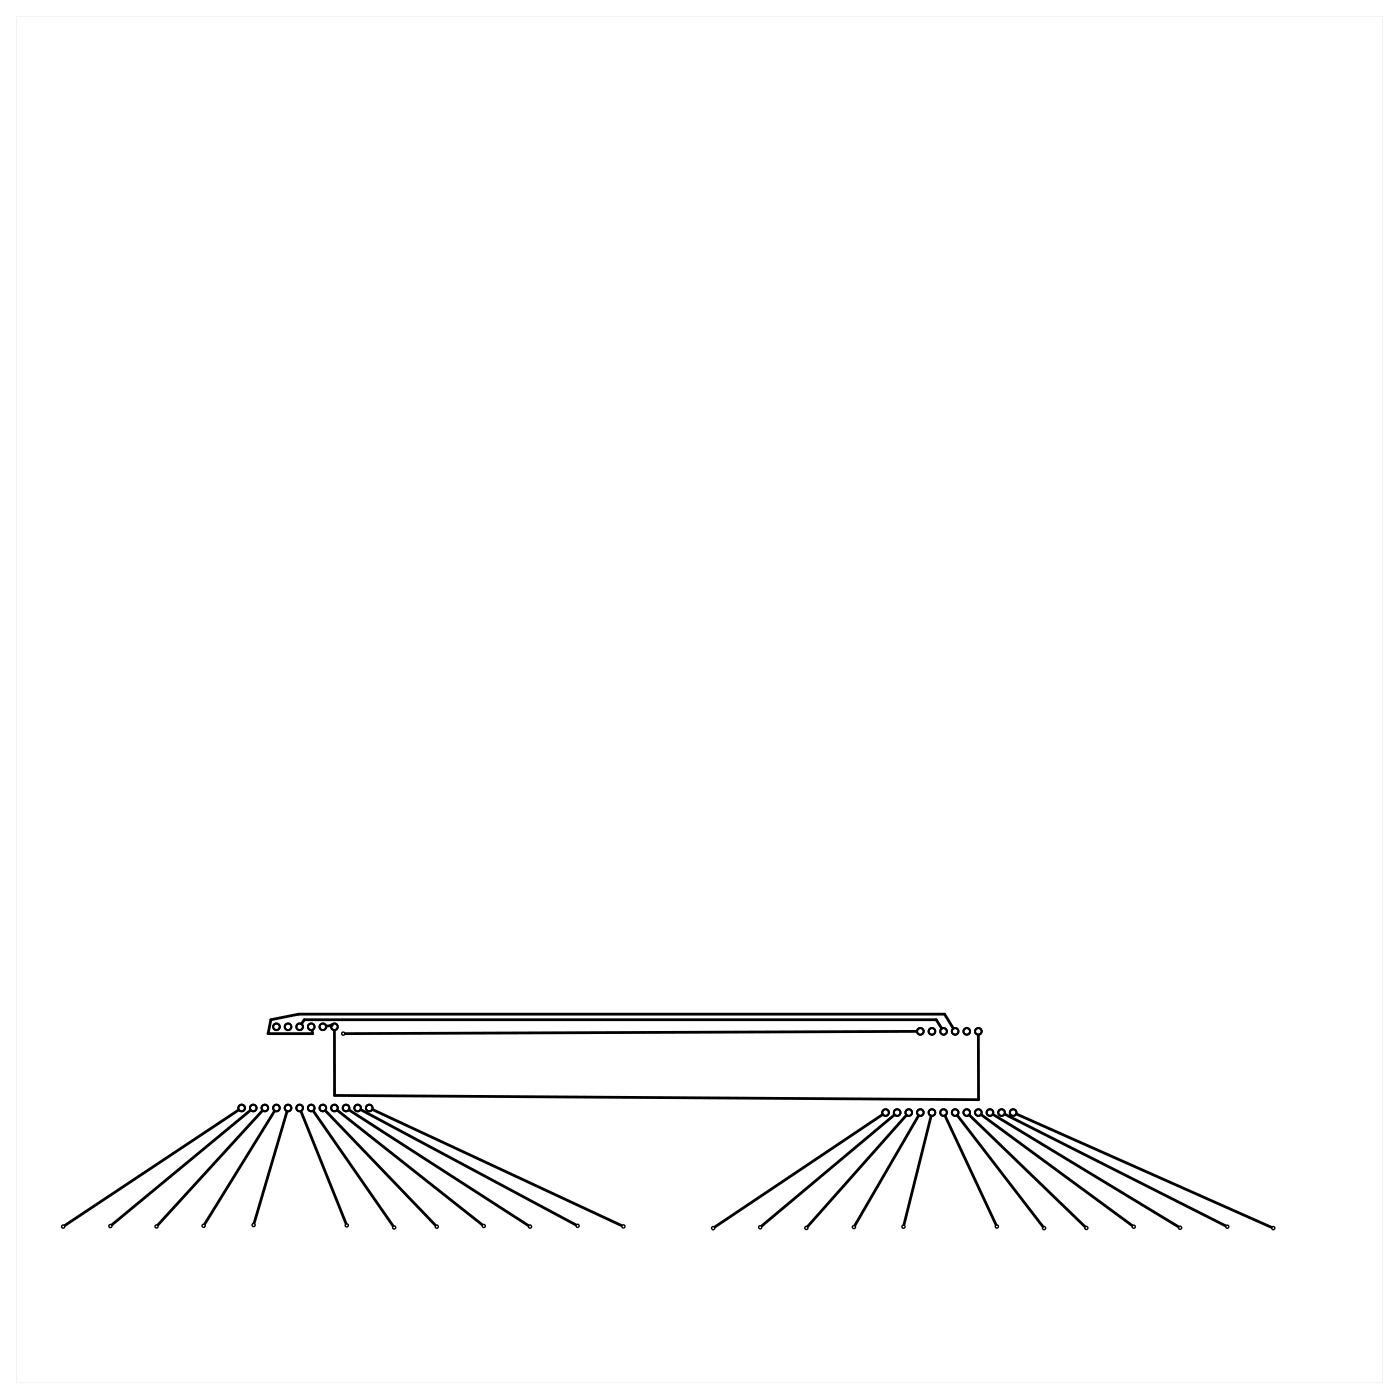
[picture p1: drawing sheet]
<svg xmlns="http://www.w3.org/2000/svg" width="307mm" height="307mm" viewBox="0 0 307 307" stroke-linecap="round" stroke-linejoin="round" font-family="sans-serif">
<path d="M3.6 3.6h299.2v299.2h-299.2zM3.6 3.6v299.2h299.2v-299.2z" fill="#000"/>
<g fill="none" stroke="#000" stroke-width=".3">
<circle cx="75.2" cy="226.3" r=".35"/>
<circle cx="13.8" cy="268.6" r=".35"/>
<circle cx="24.2" cy="268.5" r=".35"/>
<circle cx="34.3" cy="268.6" r=".35"/>
<circle cx="44.6" cy="268.4" r=".35"/>
<circle cx="55.5" cy="268.2" r=".35"/>
<circle cx="75.9" cy="268.3" r=".35"/>
<circle cx="86.3" cy="268.8" r=".35"/>
<circle cx="95.6" cy="268.6" r=".35"/>
<circle cx="105.9" cy="268.5" r=".35"/>
<circle cx="116.1" cy="268.6" r=".35"/>
<circle cx="126.5" cy="268.4" r=".35"/>
<circle cx="136.5" cy="268.6" r=".35"/>
<circle cx="156.2" cy="268.9" r=".35"/>
<circle cx="166.5" cy="268.7" r=".35"/>
<circle cx="176.6" cy="268.9" r=".35"/>
<circle cx="187" cy="268.7" r=".35"/>
<circle cx="197.8" cy="268.6" r=".35"/>
<circle cx="218.3" cy="268.6" r=".35"/>
<circle cx="228.6" cy="268.9" r=".35"/>
<circle cx="237.9" cy="268.9" r=".35"/>
<circle cx="248.3" cy="268.6" r=".35"/>
<circle cx="258.4" cy="268.8" r=".35"/>
<circle cx="268.7" cy="268.6" r=".35"/>
<circle cx="278.8" cy="268.9" r=".35"/>
</g>
<g fill="none" stroke="#000" stroke-width=".43">
<circle cx="60.5" cy="224.8" r=".72"/>
<circle cx="63.1" cy="224.8" r=".72"/>
<circle cx="65.6" cy="224.8" r=".72"/>
<circle cx="68.2" cy="224.8" r=".72"/>
<circle cx="70.7" cy="224.8" r=".72"/>
<circle cx="73.2" cy="224.8" r=".72"/>
<circle cx="201.5" cy="225.8" r=".72"/>
<circle cx="204.1" cy="225.8" r=".72"/>
<circle cx="206.6" cy="225.8" r=".72"/>
<circle cx="209.2" cy="225.8" r=".72"/>
<circle cx="211.7" cy="225.8" r=".72"/>
<circle cx="214.2" cy="225.8" r=".72"/>
<circle cx="52.9" cy="242.6" r=".72"/>
<circle cx="55.5" cy="242.6" r=".72"/>
<circle cx="58" cy="242.6" r=".72"/>
<circle cx="60.5" cy="242.6" r=".72"/>
<circle cx="63.1" cy="242.6" r=".72"/>
<circle cx="65.6" cy="242.6" r=".72"/>
<circle cx="68.2" cy="242.6" r=".72"/>
<circle cx="70.7" cy="242.6" r=".72"/>
<circle cx="73.2" cy="242.6" r=".72"/>
<circle cx="75.8" cy="242.6" r=".72"/>
<circle cx="78.3" cy="242.6" r=".72"/>
<circle cx="80.9" cy="242.6" r=".72"/>
<circle cx="193.9" cy="243.6" r=".72"/>
<circle cx="196.5" cy="243.6" r=".72"/>
<circle cx="199" cy="243.6" r=".72"/>
<circle cx="201.5" cy="243.6" r=".72"/>
<circle cx="204.1" cy="243.6" r=".72"/>
<circle cx="206.6" cy="243.6" r=".72"/>
<circle cx="209.2" cy="243.6" r=".72"/>
<circle cx="211.7" cy="243.6" r=".72"/>
<circle cx="214.2" cy="243.6" r=".72"/>
<circle cx="216.8" cy="243.6" r=".72"/>
<circle cx="219.3" cy="243.6" r=".72"/>
<circle cx="221.9" cy="243.6" r=".72"/>
</g>
<g fill="none" stroke="#000" stroke-width=".61">
<path d="M66 224.2l.6-.9h138.4l1.2 1.9M72.6 224.4l.1 .1-1.2 .2M73.2 225.6l.1 14.3 141 .9-.1-14.2M200.7 225.8l-125.1 .5M208.7 225.2l-1.9-3.1h-141.4l-6.1 1.2-.6 3h9.8l-.2-.7M52.3 243.1l-38.1 25.2M54.8 243.1l-30.3 25.1M57.5 243.2l-22.9 25M60.1 243.3l-15.3 24.7M62.8 243.4l-7.1 24.4M65.9 243.4l9.9 24.5M68.6 243.3l17.4 25.1"/>
<path d="M71.2 243.2l24.1 25.1M73.9 243.1l31.7 25.1M76.4 243l39.2 25.3M79 243l47 25.2M81.6 243l54.5 25.4M193.3 244.1l-36.7 24.6M195.8 244.1l-29 24.3M198.5 244.2l-21.6 24.3M201.1 244.3l-13.9 24M203.9 244.4l-5.9 23.7M206.9 244.3l11.2 23.8M209.6 244.2l18.7 24.3"/>
<path d="M212.3 244.2l25.2 24.4M214.9 244.1l33 24.2M217.4 244l40.6 24.6M220 244l48.3 24.4M222.6 243.9l55.8 24.8"/>
</g>
</svg>
